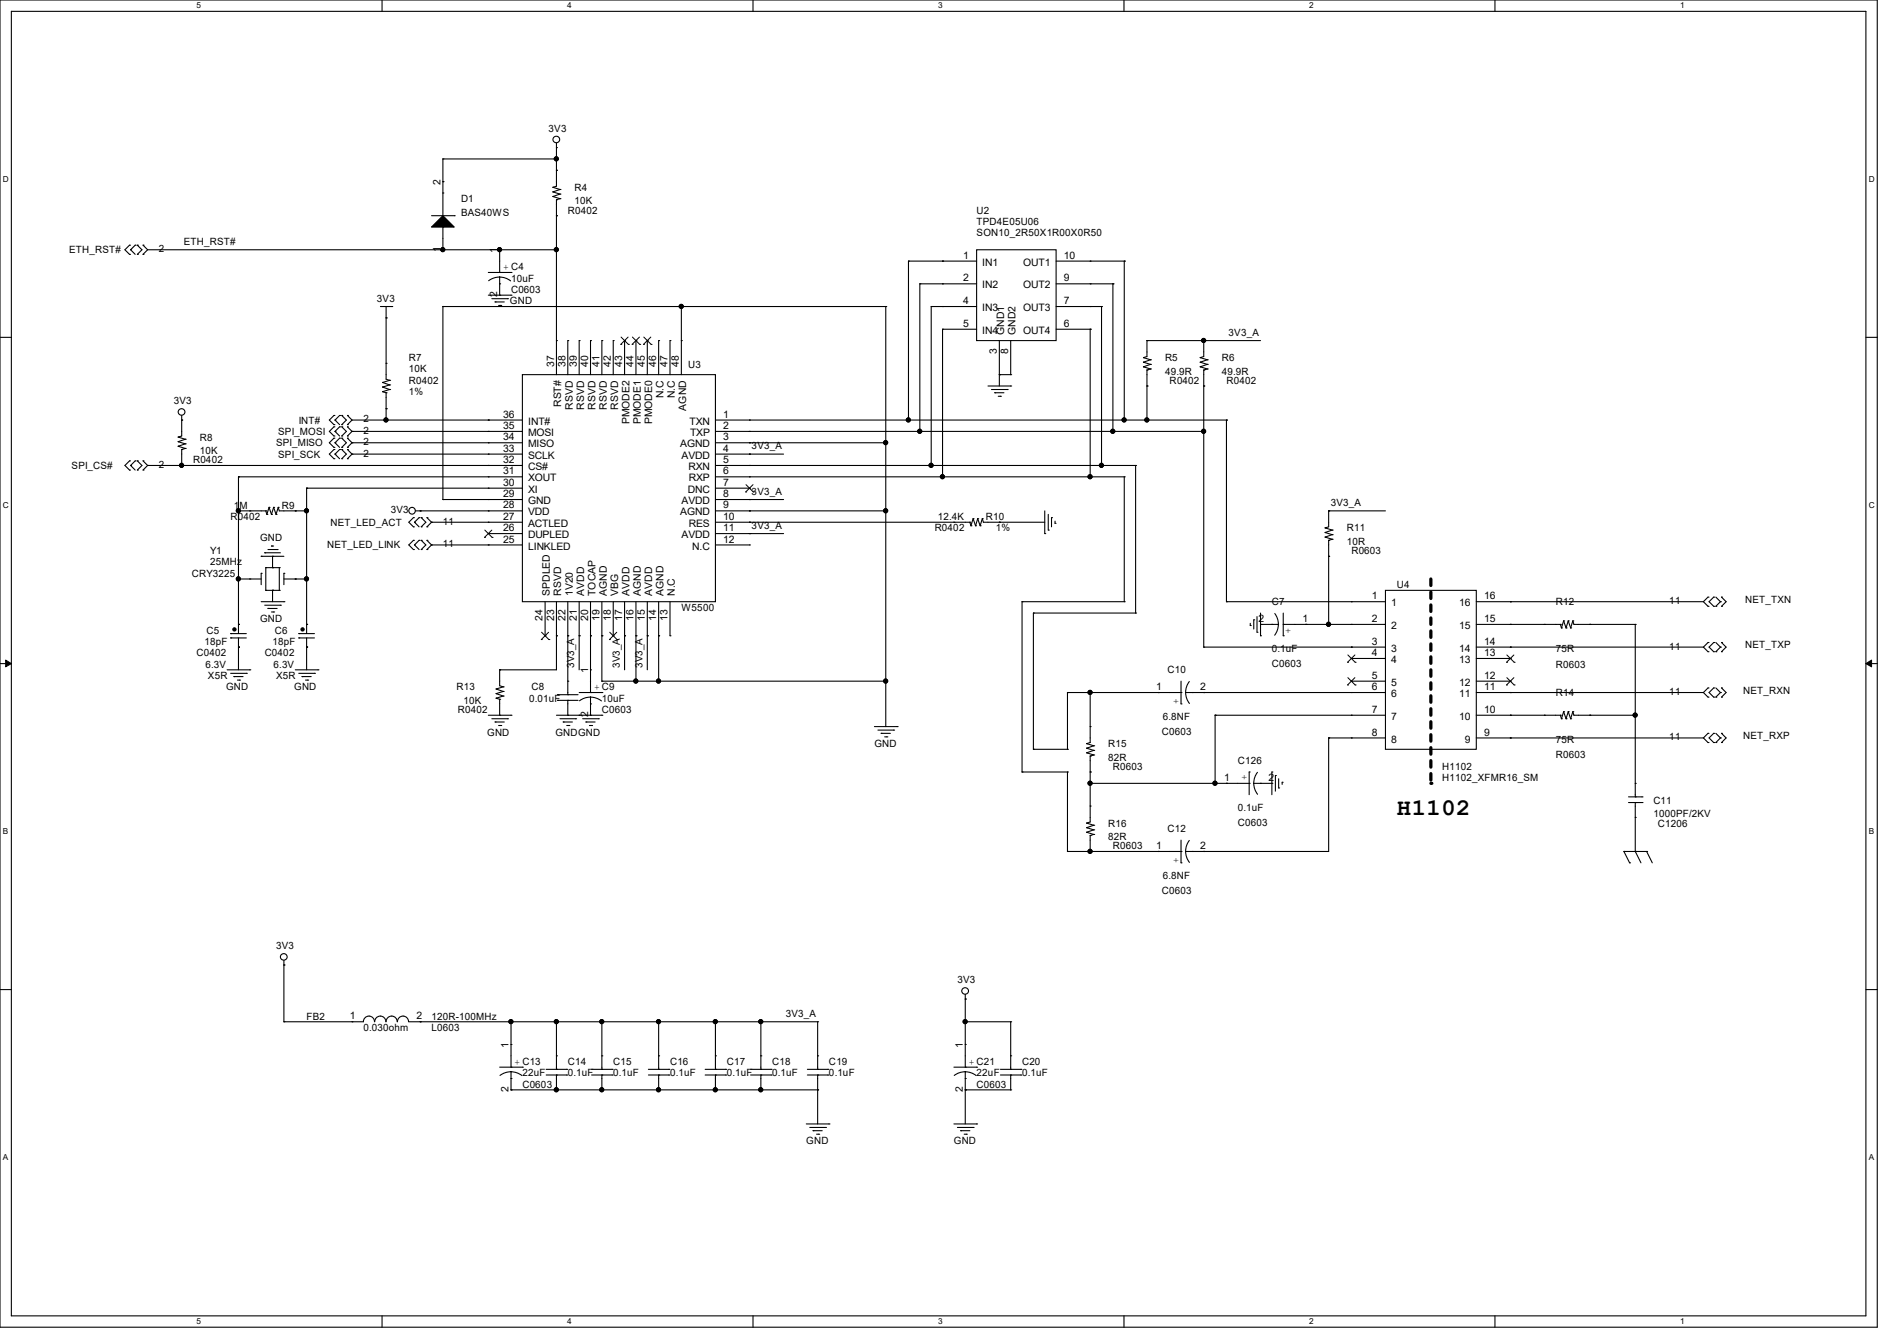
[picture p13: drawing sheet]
<svg xmlns="http://www.w3.org/2000/svg" width="297mm" height="210mm" viewBox="0 0 297 210" stroke-linecap="round" stroke-linejoin="round" font-family="sans-serif">
<defs><g id="words">
<text font-size="3.7" x="218.7" y="127.6">H1102</text>
<g font-size="1.6">
<text x="85.9" y="20.7">3V3</text>
<text x="69" y="29" transform="rotate(-90 69 29)">2</text>
<text x="90" y="29.9">R4</text>
<text x="72.2" y="31.7">D1</text>
<text x="72.2" y="33.8">BAS40WS</text>
<text x="88.9" y="33.4">R0402</text>
<text x="90" y="32">10K</text>
<text x="152.9" y="33.4">U2</text>
<text x="152.9" y="35.2">TPD4E05U06</text>
<text x="10.8" y="39.7">ETH_RST#</text>
<text x="24.9" y="39.5">2</text>
<text x="28.8" y="38.4">ETH_RST#</text>
<text x="69" y="39.5" transform="rotate(-90 69 39.5)">1</text>
<text x="77.9" y="39.7" transform="rotate(-90 77.9 39.7)">1</text>
<text x="150.8" y="40.5">1</text>
<text x="152.9" y="37">SON10_2R50X1R00X0R50</text>
<text x="153.8" y="41.6">IN1</text>
<text x="160.2" y="41.6">OUT1</text>
<text x="166.6" y="40.5">10</text>
<text x="59" y="47.3">3V3</text>
<text x="77.9" y="46.6" transform="rotate(-90 77.9 46.6)">2</text>
<text x="79.8" y="47.7">GND</text>
<text x="80" y="44.1">10uF</text>
<text x="80" y="45.9">C0603</text>
<text x="150.8" y="44.1">2</text>
<text x="150.8" y="47.6">4</text>
<text x="153.8" y="45.2">IN2</text>
<text x="160.2" y="45.2">OUT2</text>
<text x="166.6" y="47.6">7</text>
<text x="166.6" y="44.1">9</text>
<text x="150.8" y="51.2">5</text>
<text x="153.8" y="48.7">IN3</text>
<text x="153.8" y="52.3">IN4</text>
<text x="157.2" y="52.5" transform="rotate(-90 157.2 52.5)">GND1</text>
<text x="159" y="52.5" transform="rotate(-90 159 52.5)">GND2</text>
<text x="160.2" y="52.3">OUT4</text>
<text x="160.2" y="48.7">OUT3</text>
<text x="166.6" y="51.2">6</text>
<text x="192.4" y="52.6">3V3_A</text>
<text x="64" y="56.6">R7</text>
<text x="64" y="58.3">10K</text>
<text x="86.7" y="57.4" transform="rotate(-90 86.7 57.4)">37</text>
<text x="88.5" y="57.4" transform="rotate(-90 88.5 57.4)">38</text>
<text x="90.3" y="57.4" transform="rotate(-90 90.3 57.4)">39</text>
<text x="92.1" y="57.4" transform="rotate(-90 92.1 57.4)">40</text>
<text x="93.9" y="57.4" transform="rotate(-90 93.9 57.4)">41</text>
<text x="95.6" y="57.4" transform="rotate(-90 95.6 57.4)">42</text>
<text x="97.4" y="57.4" transform="rotate(-90 97.4 57.4)">43</text>
<text x="99.2" y="57.4" transform="rotate(-90 99.2 57.4)">44</text>
<text x="101" y="57.4" transform="rotate(-90 101 57.4)">45</text>
<text x="102.7" y="57.4" transform="rotate(-90 102.7 57.4)">46</text>
<text x="104.5" y="57.4" transform="rotate(-90 104.5 57.4)">47</text>
<text x="106.3" y="57.4" transform="rotate(-90 106.3 57.4)">48</text>
<text x="107.7" y="57.6">U3</text>
<text x="156.1" y="55.5" transform="rotate(-90 156.1 55.5)">3</text>
<text x="157.9" y="55.5" transform="rotate(-90 157.9 55.5)">8</text>
<text x="182.4" y="56.6">R5</text>
<text x="182.4" y="58.7">49.9R</text>
<text x="191.3" y="56.6">R6</text>
<text x="191.3" y="58.7">49.9R</text>
<text x="27.2" y="63.3">3V3</text>
<text x="64" y="61.9">1%</text>
<text x="64" y="60.1">R0402</text>
<text x="78.8" y="65.4">36</text>
<text x="87.9" y="63.8" transform="rotate(-90 87.9 63.8)">RST#</text>
<text x="89.7" y="64.1" transform="rotate(-90 89.7 64.1)">RSVD</text>
<text x="91.4" y="64.1" transform="rotate(-90 91.4 64.1)">RSVD</text>
<text x="93.2" y="64.1" transform="rotate(-90 93.2 64.1)">RSVD</text>
<text x="95" y="64.1" transform="rotate(-90 95 64.1)">RSVD</text>
<text x="96.8" y="64.1" transform="rotate(-90 96.8 64.1)">RSVD</text>
<text x="103.9" y="62.4" transform="rotate(-90 103.9 62.4)">N.C</text>
<text x="105.7" y="62.4" transform="rotate(-90 105.7 62.4)">N.C</text>
<text x="107.4" y="64.3" transform="rotate(-90 107.4 64.3)">AGND</text>
<text x="113.2" y="65.4">1</text>
<text x="183.1" y="60.1">R0402</text>
<text x="192" y="60.1">R0402</text>
<text x="31.3" y="69">R8</text>
<text x="31.3" y="71.1">10K</text>
<text x="43.2" y="69.9">SPI_MISO</text>
<text x="43.6" y="68.1">SPI_MOSI</text>
<text x="43.6" y="71.7">SPI_SCK</text>
<text x="46.8" y="66.3">INT#</text>
<text x="56.9" y="69.7">2</text>
<text x="56.9" y="67.9">2</text>
<text x="56.9" y="71.5">2</text>
<text x="56.9" y="66.2">2</text>
<text x="78.8" y="70.7">33</text>
<text x="78.8" y="69">34</text>
<text x="78.8" y="67.2">35</text>
<text x="82.7" y="71.8">SCLK</text>
<text x="82.7" y="70.1">MISO</text>
<text x="82.7" y="68.3">MOSI</text>
<text x="82.7" y="66.5">INT#</text>
<text x="98.6" y="66.5" transform="rotate(-90 98.6 66.5)">PMODE2</text>
<text x="100.3" y="66.5" transform="rotate(-90 100.3 66.5)">PMODE1</text>
<text x="102.1" y="66.5" transform="rotate(-90 102.1 66.5)">PMODE0</text>
<text x="106.5" y="70.1">AGND</text>
<text x="106.7" y="71.8">AVDD</text>
<text x="107.9" y="66.5">TXN</text>
<text x="108" y="68.3">TXP</text>
<text x="113.2" y="67.2">2</text>
<text x="113.2" y="69">3</text>
<text x="113.2" y="70.7">4</text>
<text x="117.7" y="70.4">3V3_A</text>
<text x="11.2" y="73.4">SPI_CS#</text>
<text x="24.9" y="73.3">2</text>
<text x="30.2" y="72.6">R0402</text>
<text x="78.8" y="77.9">29</text>
<text x="78.8" y="76.1">30</text>
<text x="78.8" y="74.3">31</text>
<text x="78.8" y="72.5">32</text>
<text x="82.7" y="77.2">XI</text>
<text x="82.7" y="75.4">XOUT</text>
<text x="82.7" y="73.6">CS#</text>
<text x="107.7" y="77.2">DNC</text>
<text x="107.8" y="73.6">RXN</text>
<text x="107.9" y="75.4">RXP</text>
<text x="113.2" y="72.5">5</text>
<text x="113.2" y="74.3">6</text>
<text x="113.2" y="76.1">7</text>
<text x="113.2" y="77.9">8</text>
<text x="117.7" y="77.5">3V3_A</text>
<text x="36.1" y="81.4">R0402</text>
<text x="36.6" y="79.7">1M</text>
<text x="44.1" y="79.7">R9</text>
<text x="51.7" y="82.3">NET_LED_ACT</text>
<text x="61.2" y="80.4">3V3</text>
<text x="69.3" y="82.2">11</text>
<text x="78.8" y="83.2">26</text>
<text x="78.8" y="81.4">27</text>
<text x="78.8" y="79.6">28</text>
<text x="82.7" y="82.5">ACTLED</text>
<text x="82.7" y="80.7">VDD</text>
<text x="82.7" y="79">GND</text>
<text x="106.5" y="80.7">AGND</text>
<text x="106.7" y="79">AVDD</text>
<text x="107.9" y="82.5">RES</text>
<text x="113.2" y="79.6">9</text>
<text x="113.2" y="81.4">10</text>
<text x="113.2" y="83.2">11</text>
<text x="117.7" y="82.8">3V3_A</text>
<text x="146.3" y="83.2">R0402</text>
<text x="146.9" y="81.4">12.4K</text>
<text x="154.3" y="81.4">R10</text>
<text x="155.9" y="83.2">1%</text>
<text x="208.4" y="79.2">3V3_A</text>
<text x="210.9" y="83.2">R11</text>
<text x="32.9" y="86.8">Y1</text>
<text x="32.9" y="88.6">25MHz</text>
<text x="40.7" y="84.7">GND</text>
<text x="51.2" y="85.9">NET_LED_LINK</text>
<text x="69.3" y="85.7">11</text>
<text x="78.8" y="85">25</text>
<text x="82.7" y="86.1">LINKLED</text>
<text x="82.7" y="84.3">DUPLED</text>
<text x="106.7" y="84.3">AVDD</text>
<text x="108.4" y="86.1">N.C</text>
<text x="113.2" y="85">12</text>
<text x="210.9" y="85.3">10R</text>
<text x="211.6" y="86.8">R0603</text>
<text x="30.1" y="90.3">CRY3225</text>
<text x="86.1" y="93.3" transform="rotate(-90 86.1 93.3)">SPDLED</text>
<text x="87.9" y="93.3" transform="rotate(-90 87.9 93.3)">RSVD</text>
<text x="89.7" y="93.3" transform="rotate(-90 89.7 93.3)">1V20</text>
<text x="91.4" y="93.3" transform="rotate(-90 91.4 93.3)">AVDD</text>
<text x="93.2" y="93.3" transform="rotate(-90 93.2 93.3)">TOCAP</text>
<text x="95" y="93.3" transform="rotate(-90 95 93.3)">AGND</text>
<text x="96.8" y="93.3" transform="rotate(-90 96.8 93.3)">VBG</text>
<text x="98.6" y="93.3" transform="rotate(-90 98.6 93.3)">AVDD</text>
<text x="100.3" y="93.3" transform="rotate(-90 100.3 93.3)">AGND</text>
<text x="102.1" y="93.3" transform="rotate(-90 102.1 93.3)">AVDD</text>
<text x="103.9" y="93.3" transform="rotate(-90 103.9 93.3)">AGND</text>
<text x="105.7" y="93.3" transform="rotate(-90 105.7 93.3)">N.C</text>
<text x="106.7" y="95.7">W5500</text>
<text x="199.1" y="94.8">C7</text>
<text x="214.8" y="93.9">1</text>
<text x="217.8" y="95">1</text>
<text x="218.7" y="92.1">U4</text>
<text x="228.5" y="95">16</text>
<text x="232.4" y="93.9">16</text>
<text x="243.6" y="94.8">R12</text>
<text x="261.4" y="94.6">11</text>
<text x="273.3" y="94.4">NET_TXN</text>
<text x="32" y="101">18pF</text>
<text x="32.3" y="99.2">C5</text>
<text x="40.7" y="97.4">GND</text>
<text x="42.7" y="101">18pF</text>
<text x="43" y="99.2">C6</text>
<text x="85" y="97.2" transform="rotate(-90 85 97.2)">24</text>
<text x="86.7" y="97.2" transform="rotate(-90 86.7 97.2)">23</text>
<text x="88.5" y="97.2" transform="rotate(-90 88.5 97.2)">22</text>
<text x="90.3" y="97.2" transform="rotate(-90 90.3 97.2)">21</text>
<text x="92.1" y="97.2" transform="rotate(-90 92.1 97.2)">20</text>
<text x="93.9" y="97.2" transform="rotate(-90 93.9 97.2)">19</text>
<text x="95.6" y="97.2" transform="rotate(-90 95.6 97.2)">18</text>
<text x="97.4" y="97.2" transform="rotate(-90 97.4 97.2)">17</text>
<text x="99.2" y="97.2" transform="rotate(-90 99.2 97.2)">16</text>
<text x="101" y="97.2" transform="rotate(-90 101 97.2)">15</text>
<text x="102.7" y="97.2" transform="rotate(-90 102.7 97.2)">14</text>
<text x="104.5" y="97.2" transform="rotate(-90 104.5 97.2)">13</text>
<text x="197" y="97.4">2</text>
<text x="203.9" y="97.4">1</text>
<text x="214.8" y="97.4">2</text>
<text x="214.8" y="101">3</text>
<text x="217.8" y="98.5">2</text>
<text x="228.5" y="98.5">15</text>
<text x="232.4" y="101">14</text>
<text x="232.4" y="97.4">15</text>
<text x="261.4" y="101.7">11</text>
<text x="273.3" y="101.6">NET_TXP</text>
<text x="30.8" y="102.8">C0402</text>
<text x="32.2" y="104.6">6.3V</text>
<text x="32.6" y="106.3">X5R</text>
<text x="41.4" y="102.8">C0402</text>
<text x="42.8" y="104.6">6.3V</text>
<text x="43.2" y="106.3">X5R</text>
<text x="89.9" y="104.6" transform="rotate(-90 89.9 104.6)">3V3_A</text>
<text x="92.1" y="105.5" transform="rotate(-90 92.1 105.5)">1</text>
<text x="97" y="104.6" transform="rotate(-90 97 104.6)">3V3_A</text>
<text x="100.6" y="104.6" transform="rotate(-90 100.6 104.6)">3V3_A</text>
<text x="182.8" y="105.4">C10</text>
<text x="199.1" y="102.1">0.1uF</text>
<text x="199.1" y="104.4">C0603</text>
<text x="214.8" y="102.7">4</text>
<text x="214.8" y="106.3">5</text>
<text x="217.8" y="102.1">3</text>
<text x="217.8" y="103.8">4</text>
<text x="217.8" y="107.4">5</text>
<text x="228.5" y="107.4">12</text>
<text x="228.5" y="103.8">13</text>
<text x="228.5" y="102.1">14</text>
<text x="232.4" y="106.3">12</text>
<text x="232.4" y="102.7">13</text>
<text x="243.6" y="102.1">75R</text>
<text x="243.6" y="104.6">R0603</text>
<text x="35.4" y="108.1">GND</text>
<text x="46.1" y="108.1">GND</text>
<text x="71.5" y="108.1">R13</text>
<text x="71.7" y="111.7">R0402</text>
<text x="72.6" y="110.2">10K</text>
<text x="82.8" y="109.9">0.01uF</text>
<text x="83.2" y="108.1">C8</text>
<text x="92.1" y="112.4" transform="rotate(-90 92.1 112.4)">2</text>
<text x="94.2" y="109.9">10uF</text>
<text x="94.2" y="111.7">C0603</text>
<text x="181" y="108.1">1</text>
<text x="182.1" y="112.7">6.8NF</text>
<text x="187.9" y="108.1">2</text>
<text x="214.8" y="108.1">6</text>
<text x="214.8" y="111.6">7</text>
<text x="217.8" y="109.2">6</text>
<text x="217.8" y="112.7">7</text>
<text x="228.5" y="112.7">10</text>
<text x="228.5" y="109.2">11</text>
<text x="232.4" y="111.6">10</text>
<text x="232.4" y="108.1">11</text>
<text x="243.6" y="109">R14</text>
<text x="261.4" y="108.8">11</text>
<text x="272.9" y="108.7">NET_RXN</text>
<text x="76.3" y="115.2">GND</text>
<text x="87" y="115.2">GNDGND</text>
<text x="136.9" y="117">GND</text>
<text x="173.5" y="117">R15</text>
<text x="173.5" y="119.1">82R</text>
<text x="181.9" y="115.1">C0603</text>
<text x="193.8" y="119.7">C126</text>
<text x="214.8" y="115.2">8</text>
<text x="217.8" y="116.3">8</text>
<text x="229.4" y="116.3">9</text>
<text x="232.4" y="115.2">9</text>
<text x="243.6" y="116.3">75R</text>
<text x="243.6" y="118.8">R0603</text>
<text x="261.4" y="115.9">11</text>
<text x="272.9" y="115.8">NET_RXP</text>
<text x="174.2" y="120.6">R0603</text>
<text x="191.7" y="122.3">1</text>
<text x="198.6" y="122.3">2</text>
<text x="225.8" y="120.6">H1102</text>
<text x="225.8" y="122.3">H1102_XFMR16_SM</text>
<text x="258.9" y="125.9">C11</text>
<text x="173.5" y="129.5">R16</text>
<text x="173.5" y="131.6">82R</text>
<text x="182.8" y="130.3">C12</text>
<text x="193.8" y="127">0.1uF</text>
<text x="193.8" y="129.3">C0603</text>
<text x="258.9" y="128">1000PF/2KV</text>
<text x="259.6" y="129.5">C1206</text>
<text x="174.2" y="133">R0603</text>
<text x="181" y="133">1</text>
<text x="182.1" y="137.6">6.8NF</text>
<text x="187.9" y="133">2</text>
<text x="181.9" y="140">C0603</text>
<text x="43.2" y="148.7">3V3</text>
<text x="149.9" y="154">3V3</text>
<text x="48" y="159.7">FB2</text>
<text x="54.8" y="159.6">1</text>
<text x="56.9" y="161.5">0.030ohm</text>
<text x="65.2" y="159.6">2</text>
<text x="67.6" y="161.5">L0603</text>
<text x="67.6" y="159.7">120R-100MHz</text>
<text x="123" y="159.3">3V3_A</text>
<text x="79.6" y="164.1" transform="rotate(-90 79.6 164.1)">1</text>
<text x="88.9" y="166.8">C14</text>
<text x="96" y="166.8">C15</text>
<text x="104.9" y="166.8">C16</text>
<text x="113.8" y="166.8">C17</text>
<text x="120.9" y="166.8">C18</text>
<text x="129.8" y="166.8">C19</text>
<text x="150.8" y="164.1" transform="rotate(-90 150.8 164.1)">1</text>
<text x="160" y="166.8">C20</text>
<text x="79.6" y="171" transform="rotate(-90 79.6 171)">2</text>
<text x="81.8" y="168.6">22uF</text>
<text x="81.8" y="170.3">C0603</text>
<text x="88.9" y="168.6">0.1uF</text>
<text x="96" y="168.6">0.1uF</text>
<text x="104.9" y="168.6">0.1uF</text>
<text x="113.8" y="168.6">0.1uF</text>
<text x="120.9" y="168.6">0.1uF</text>
<text x="129.8" y="168.6">0.1uF</text>
<text x="150.8" y="171" transform="rotate(-90 150.8 171)">2</text>
<text x="152.9" y="168.6">22uF</text>
<text x="152.9" y="170.3">C0603</text>
<text x="160" y="168.6">0.1uF</text>
<text x="126.2" y="179.2">GND</text>
<text x="149.4" y="179.2">GND</text>
</g>
<g font-size="1.5">
<text x="78.8" y="42.3">+ C4</text>
<text x="201.3" y="98.3" transform="rotate(90 201.3 98.3)">+</text>
<text x="93" y="108.1">+ C9</text>
<text x="184.6" y="110.2" transform="rotate(-90 184.6 110.2)">+</text>
<text x="195.2" y="122.1" transform="rotate(-90 195.2 122.1)">+</text>
<text x="184.6" y="135.1" transform="rotate(-90 184.6 135.1)">+</text>
<text x="80.6" y="166.8">+ C13</text>
<text x="151.7" y="166.8">+ C21</text>
</g>
<g font-size="1.3">
<text x="30.8" y="1.3">5</text>
<text x="88.8" y="1.3">4</text>
<text x="146.9" y="1.3">3</text>
<text x="205" y="1.3">2</text>
<text x="263.1" y="1.3">1</text>
<text x=".5" y="28.4">D</text>
<text x="292.6" y="28.4">D</text>
<text x=".5" y="79.5">C</text>
<text x="292.6" y="79.5">C</text>
<text x=".5" y="130.6">B</text>
<text x="292.6" y="130.6">B</text>
<text x=".5" y="181.7">A</text>
<text x="292.6" y="181.7">A</text>
<text x="30.8" y="207.4">5</text>
<text x="88.8" y="207.4">4</text>
<text x="146.9" y="207.4">3</text>
<text x="205" y="207.4">2</text>
<text x="263.1" y="207.4">1</text>
</g>
</g></defs>
<path d="M0 0h293.9v207.9h-293.9zM1.8 1.8h290.3v204.3h-290.3z" fill="none" stroke="#000" stroke-width=".17"/>
<g fill="#fff">
<path d="M30.8 .2h.7v1.4h-.7z"/>
<path d="M30.8 206.2h.7v1.4h-.7z"/>
</g>
<path d="M59.8 0v1.8M59.8 206.1v1.8" fill="none" stroke="#000" stroke-width=".17"/>
<g fill="#fff">
<path d="M88.8 .2h.7v1.4h-.7z"/>
<path d="M88.8 206.2h.7v1.4h-.7z"/>
</g>
<path d="M117.9 0v1.8M117.9 206.1v1.8" fill="none" stroke="#000" stroke-width=".17"/>
<g fill="#fff">
<path d="M146.9 .2h.7v1.4h-.7z"/>
<path d="M146.9 206.2h.7v1.4h-.7z"/>
</g>
<path d="M176 0v1.8M176 206.1v1.8" fill="none" stroke="#000" stroke-width=".17"/>
<g fill="#fff">
<path d="M205 .2h.7v1.4h-.7z"/>
<path d="M205 206.2h.7v1.4h-.7z"/>
</g>
<path d="M234.1 0v1.8M234.1 206.1v1.8" fill="none" stroke="#000" stroke-width=".17"/>
<g fill="#fff">
<path d="M263.1 .2h.6v1.4h-.6z"/>
<path d="M263.1 206.2h.6v1.4h-.6z"/>
<path d="M.5 27.3h.9v1.4h-.9z"/>
<path d="M292.6 27.3h.9v1.4h-.9z"/>
<path d="M.5 78.4h.9v1.4h-.9z"/>
<path d="M292.6 78.4h.9v1.4h-.9z"/>
</g>
<path d="M0 52.8h1.8M292.1 52.8h1.8" fill="none" stroke="#000" stroke-width=".17"/>
<g fill="#fff">
<path d="M.5 129.5h.8v1.4h-.8z"/>
<path d="M292.6 129.5h.8v1.4h-.8z"/>
</g>
<path d="M0 103.9h1.8M292.1 103.9h1.8" fill="none" stroke="#000" stroke-width=".17"/>
<path d="M.9 103.4l.9 .5-.9 .5zM292.1 103.9l.9-.5v1z" fill="#000" stroke="#000" stroke-width=".16"/>
<g fill="#fff">
<path d="M.5 180.5h.8v1.4h-.8z"/>
<path d="M292.6 180.5h.8v1.4h-.8z"/>
</g>
<g fill="none" stroke="#000" stroke-width=".17">
<path d="M20.3 39.8h.1M20.3 38.4h.1M20.3 38.4l-.7 .7 .7 .7M20.4 39.1h.1M20.4 39.1l.8 .7M21.2 38.4h.1M21.2 38.4l-.8 .7M21.5 38.4h.1M21.5 39.8h.1M21.5 38.4l.7 .7-.7 .7M22.4 38.4h.1M22.4 39.8h.1"/>
<path d="M22.4 38.4l.7 .7M23.1 39.1h64M23.1 39.1l-.7 .7M67.6 33.8h3.5M69.3 39.1h.1M69.3 24.9h.1M69.3 28.4h.1M69.3 35.6h.1M69.3 30.2h.1M69.3 24.9v8.9M69.3 35.6v3.5M69.3 24.9h17.8"/>
<path d="M71.1 33.8h.1M78.2 39.1h.1M78.2 39.1v3.6M86.6 29.3h.1M86.6 30.1h.1M86.6 30.8h.1M86.6 29.3l1.1 .4M86.6 30.1l1.1 .3M86.6 30.8l1.1 .3M87.1 33.8h.1M87.1 39.1h.1M87.1 24.9h.1"/>
<path d="M87.1 26.7h.1M87.1 23.1h.1M87.1 31.3h.1M87.1 22.4v6.8l-.5 .1M87.1 31.3v27.4M87.7 29.7h.1M87.7 30.4h.1M87.7 31.1h.1M87.7 29.7l-1.1 .4M87.7 30.4l-1.1 .4M87.7 31.1l-.6 .2M152.9 39.1h12.5v14.2h-12.5z"/>
<path d="M59.6 48h1.7M59.9 59.9h.1M59.9 59.9l1.1 .4M60.5 49.8h.1M60.5 48v11.4l.5 .2M60.5 56.9h.1M61 59.6h.1M61 59.6l-1.1 .3M61.3 48h.1M69.3 48h.1M69.3 48v30.2M69.3 48h69.4"/>
<path d="M76.5 46.2h3.5M76.5 42.7h3.5M77 46.8h2.5M77.5 47.3h.1M77.5 47.3h1.5M78.1 47.8h.3M78.2 44.4h.1M78.2 42.7h.1M78.2 43.4l1.1 .2 .6 .4M78.2 43.4l-.7 .1-1 .5M78.2 46.2h.1M78.2 43.4v2.8"/>
<path d="M78.4 47.8h.1M79.5 46.8h.1M80 46.2h.1M80 42.7h.1M81.8 58.7h30.2v35.5h-30.2zM87.1 53.3h.1M88.9 53.3h.1M88.9 53.3v5.4M90.7 53.3h.1M90.7 53.3v5.4M92.5 53.3h.1M92.5 53.3v5.4"/>
<path d="M94.2 53.3h.1M94.2 53.3v5.4M96 53.3h.1M96 53.3v5.4M97.8 53.3h.1M97.8 53.3v5.4M99.6 53.3h.1M99.6 53.3v5.4M101.3 53.3h.1M101.3 53.3v5.4M103.1 53.3h.1M103.1 53.3v5.4"/>
<path d="M104.9 53.3h.1M104.9 53.3v5.4M106.7 48h.1M106.7 53.3h.1M106.7 48v10.7M138.7 48h.1M138.7 48v65.8M142.2 40.9h.1M142.2 40.9v24.9M142.2 40.9h10.7M144 44.4h.1M144 44.4h8.9"/>
<path d="M144 44.4v23.2M145.8 48h.1M145.8 48h7.1M145.8 48v24.9M147.6 40.9h.1M147.6 44.4h.1M147.6 48h.1M147.6 51.6h.1M147.6 51.6v23.1M147.6 51.6h5.3M156.5 58.7h.1M156.5 53.3v7.2"/>
<path d="M156.5 58.7h1.7M158.2 58.7h.1M158.2 53.3v5.4M165.4 48h7.1M165.4 40.9h10.6M165.4 44.4h8.8M165.4 51.6h5.3M170.7 51.6h.1M170.7 48h.1M170.7 44.4h.1M170.7 40.9h.1M170.7 51.6v23.1"/>
<path d="M172.5 48h.1M172.5 48v24.9M174.2 44.4h.1M174.2 44.4v23.2M176 40.9h.1M176 40.9v24.9M179 56h.1M179 56.7h.1M179 57.4h.1M179 56l1.1 .3M179 56.7l1.1 .4M179 57.4l1.1 .4"/>
<path d="M179.6 53.3h.1M179.6 58h.1M179.6 53.3v2.5l-.6 .2M179.6 58v7.8M179.6 53.3h17.8M180.1 56.3h.1M180.1 57.1h.1M180.1 57.8h.1M180.1 56.3l-1.1 .4M180.1 57.1l-1.1 .3M180.1 57.8l-.5 .2M187.9 56h.1"/>
<path d="M187.9 56.7h.1M187.9 57.4h.1M187.9 56l1.1 .3M187.9 56.7l1.1 .4M187.9 57.4l1.1 .4M188.5 53.3h.1M188.5 58h.1M188.5 53.3v2.5l-.6 .2M188.5 58v43.3M189 56.3h.1M189 57.1h.1M189 57.8h.1"/>
<path d="M189 56.3l-1.1 .4M189 57.1l-1.1 .3M189 57.8l-.5 .2M20.3 73.6h.1M20.3 72.2h.1M20.3 72.2l-.7 .7 .7 .7M20.4 72.9h.1M20.4 72.9l.8 .7M21.2 72.2h.1M21.2 72.2l-.8 .7M21.5 72.2h.1M21.5 73.6h.1"/>
<path d="M21.5 72.2l.7 .7-.7 .7M22.4 72.2h.1M22.4 73.6h.1M22.4 72.2l.7 .7M23.1 72.9h.1M23.1 72.9h58.7M23.1 72.9l-.7 .7M27.9 68.5h.1M27.9 69.2h.1M27.9 69.9h.1M27.9 68.5l1.1 .3M27.9 69.2l1.1 .3"/>
<path d="M27.9 69.9l1.1 .3M28.4 72.9h.1M28.4 65.8h.1M28.4 70.4h.1M28.4 65.1v3.2l-.5 .2M28.4 70.4v2.5M29 68.8h.1M29 69.5h.1M29 70.2h.1M29 68.8l-1.1 .4M29 69.5l-1.1 .4M29 70.2l-.6 .2"/>
<path d="M37.3 74.7h.1M37.3 74.7h44.5M37.3 74.7v24.5M42.1 79.5h.1M42.1 79.5l.4 1.1M42.1 79.5l-.3 1.1M42.8 79.5h.1M42.8 79.5l.4 1.1M42.8 79.5l-.3 1.1M43.6 79.5h.1M43.6 79.5l.1 .5h4.3M43.6 79.5l-.4 1.1"/>
<path d="M48 76.5h.1M48 76.5v22.7M48 76.5h33.8M52.3 70.1h.1M52.3 68.6h.1M52.3 68.3h.1M52.3 66.8h.1M52.3 71.8h.1M52.3 70.4h.1M52.3 66.5h.1M52.3 65.1h.1M52.3 65.1l-.7 .7 .7 .7"/>
<path d="M52.3 68.6l-.7 .7 .7 .8M52.3 70.4l-.7 .7 .7 .7M52.3 66.8l-.7 .8 .7 .7M52.5 69.3h.1M52.5 67.6h.1M52.5 71.1h.1M52.5 65.8h.1M52.5 67.6l.7 .7M52.5 69.3l.7 .8M52.5 65.8l.7 .7M52.5 71.1l.7 .7M53.2 68.6h.1"/>
<path d="M53.2 66.8h.1M53.2 70.4h.1M53.2 65.1h.1M53.2 70.4l-.7 .7M53.2 68.6l-.7 .7M53.2 66.8l-.7 .8M53.2 65.1l-.7 .7M53.5 68.6h.1M53.5 70.1h.1M53.5 66.8h.1M53.5 68.3h.1M53.5 70.4h.1"/>
<path d="M53.5 71.8h.1M53.5 65.1h.1M53.5 66.5h.1M53.5 68.6l.7 .7-.7 .8M53.5 70.4l.7 .7-.7 .7M53.5 66.8l.7 .8-.7 .7M53.5 65.1l.7 .7-.7 .7M54.4 68.6h.1M54.4 70.1h.1M54.4 66.8h.1M54.4 68.3h.1M54.4 70.4h.1"/>
<path d="M54.4 71.8h.1M54.4 65.1h.1M54.4 66.5h.1M54.4 68.6l.7 .7M54.4 66.8l.7 .8M54.4 70.4l.7 .7M54.4 65.1l.7 .7M55.1 67.6h.1M55.1 69.3h.1M55.1 71.1h.1M55.1 69.3h26.7M55.1 67.6h26.7"/>
<path d="M55.1 71.1h26.7M55.1 65.8h26.7M55.1 69.3l-.7 .8M55.1 65.8l-.7 .7M55.1 67.6l-.7 .7M55.1 71.1l-.7 .7M59.9 60.6h.1M59.9 61.3h.1M59.9 60.6l1.1 .4M59.9 61.3l.6 .2M60.5 65.8h.1M60.5 64h.1"/>
<path d="M60.5 61.5h.1M60.5 61.5v4.3M61 60.3h.1M61 61h.1M61 60.3l-1.1 .3M61 61l-1.1 .3M69.3 78.2h.1M69.3 78.2h12.5M76.5 65.8h.1M76.5 78.2h.1M76.5 76.5h.1M76.5 74.7h.1"/>
<path d="M76.5 72.9h.1M76.5 71.1h.1M76.5 69.3h.1M76.5 67.6h.1M112 78.2h10.7M112 69.3h26.7M112 67.6h76.5M112 71.1h10.7M112 72.9h65.8M112 65.8h80M112 74.7h64M112 76.5h5.3"/>
<path d="M117.3 69.3h.1M117.3 71.1h.1M117.3 78.2h.1M117.3 65.8h.1M117.3 67.6h.1M117.3 72.9h.1M117.3 74.7h.1M117.3 76.5h.1M138.7 69.3h.1M142.2 65.8h.1M144 67.6h.1M145.8 72.9h.1"/>
<path d="M147.6 74.7h.1M154.7 60.5h3.5M155.2 61h2.5M155.7 61.5h.1M155.7 61.5h1.5M156.3 62.1h.3M156.6 62.1h.1M157.7 61h.1M158.2 60.5h.1M170.7 74.7h.1M172.5 72.9h.1M174.2 67.6h.1"/>
<path d="M176 65.8h.1M176 74.7h.1M176 74.7v19.5M177.8 72.9h.1M177.8 72.9v23.1M179.6 60.5h.1M188.5 60.5h.1M188.5 67.6h.1M192 65.8h.1M192 65.8v28.4M36.1 99.9h.1M36.1 99.2h.1"/>
<path d="M36.1 99.9h2.5M36.1 99.2h2.5M37.3 90.7h.1M37.3 80h.1M37.3 80h4.3M37.3 97.8h.1M37.3 90.7h3.6M37.3 99.9v5M39.1 80h.1M39.1 90.7h.1M40.9 87.1h.1M40.9 89.8h.1"/>
<path d="M40.9 94.2h3.5M40.9 87.1h3.5M40.9 89.8v1.8M41.4 86.6h.1M41.4 94.8h2.5M41.4 86.6h2.5M41.6 80h.1M41.6 88.9h.1M41.6 92.5h.1M41.6 80l.2 .6M41.6 88.9v3.6M41.6 88.9h2.1"/>
<path d="M41.6 92.5h2.1M41.8 80.6h.1M42 95.3h.1M42 95.3h1.4M42 86.1h1.4M42.5 85.5h.1M42.5 80.6h.1M42.5 95.8h.3M42.5 85.5h.3M42.7 87.1h.1M42.7 92.5h.1M42.7 88.9h.1"/>
<path d="M42.7 87.1v1.8M42.7 92.5v1.7M42.8 95.8h.1M43.2 80.6h.1M43.4 86.1h.1M43.7 88.9h.1M43.7 92.5h.1M43.7 88.9v3.6M43.9 94.8h.1M44.4 94.2h.1M44.4 89.8h.1M44.4 89.8v1.8"/>
<path d="M44.4 90.7h3.6M46.2 90.7h.1M46.2 80h.1M46.8 99.9h.1M46.8 99.2h.1M46.8 99.9h2.4M46.8 99.2h2.4M48 90.7h.1M48 80h.1M48 97.8h.1M48 99.9v5M64.7 82.5h.1"/>
<path d="M64.7 81.1h.1M64.7 86.1h.1M64.7 84.6h.1M64.7 84.6l-.7 .7 .7 .8M64.7 81.1l-.7 .7 .7 .7M64.9 81.8h.1M64.9 85.3h.1M64.9 81.8l.7 .7M64.9 85.3l.7 .8M65.1 80h16.7M65.6 81.1h.1M65.6 84.6h.1"/>
<path d="M65.6 81.1l-.7 .7M65.6 84.6l-.7 .7M65.8 80h.1M66 81.1h.1M66 82.5h.1M66 84.6h.1M66 86.1h.1M66 81.1l.7 .7-.7 .7M66 84.6l.7 .7-.7 .8M66.8 81.1h.1M66.8 82.5h.1M66.8 84.6h.1"/>
<path d="M66.8 86.1h.1M66.8 81.1l.8 .7M66.8 84.6l.8 .7M67.6 85.3h.1M67.6 81.8h.1M67.6 81.8h14.2M67.6 85.3h14.2M67.6 81.8l-.8 .7M67.6 85.3l-.8 .8M76.5 85.3h.1M76.5 83.6h.1M76.5 81.8h.1"/>
<path d="M76.5 80h.1M76.5 83.6h5.3M85.3 99.6h.1M85.3 94.2v5.4M87.1 99.6h.1M87.1 94.2v10.7h-8.9M88.9 99.6h.1M88.9 94.2v14.6M90.7 99.6h.1M90.7 94.2v10.7M92.5 99.6h.1M92.5 94.2v14.3"/>
<path d="M94.2 99.6h.1M94.2 94.2v12.5M96 99.6h.1M96 94.2v5.4M97.8 99.6h.1M97.8 94.2v10.7M99.6 99.6h.1M99.6 94.2v12.5M101.3 99.6h.1M101.3 94.2v10.7M103.1 99.6h.1M103.1 94.2v12.5"/>
<path d="M104.9 99.6h.1M104.9 94.2v5.4M112 81.8h39.8M112 80h26.7M112 83.6h10.7M112 85.3h5.3M117.3 80h.1M117.3 81.8h.1M117.3 83.6h.1M117.3 85.3h.1M138.7 80h.1M149.4 81.8h.1"/>
<path d="M151.8 81.8h.1M151.8 81.8l.2 .5M152 82.3h.1M152.4 81.2h.1M152.4 81.2l.3 1.1M152.4 81.2l-.4 1.1M152.7 82.3h.1M153.1 81.2h.1M153.1 81.2l.4 1.1M153.1 81.2l-.4 1.1M153.5 82.3h.1M153.8 81.2h.1"/>
<path d="M153.8 81.2l.2 .6h9.6M153.8 81.2l-.3 1.1M156.5 81.8h.1M160 94.2h.1M160 94.2h16M160 94.2v26.7M161.8 96h.1M161.8 96h16M161.8 96v21.3M163.6 83.6h.1M163.6 80v3.6M164.1 83h.1"/>
<path d="M164.1 80.6v2.4M164.6 81.1h.1M164.6 81.1v1.4M165.2 82h.1M165.2 81.6v.4M176 94.2h.1M177.8 96h.1M192 94.2h.1M192 94.2h24.9M195.7 98h.1M195.7 97.6v.4M196.3 97.1h.1"/>
<path d="M196.3 97.1v1.4M196.8 99h.1M196.8 96.6v2.4M197.4 99.6h.1M197.4 97.8h.1M197.4 97.8h2.8M197.4 96v3.6M199.1 97.8h.1M199.6 96.1l.5 1 .1 .7-.3 1.1-.3 .6M200.9 99.6h.1M200.9 97.8h.1M200.9 97.8h16"/>
<path d="M200.9 96v3.6M204.5 97.8h.1M207.5 82.7h.1M207.5 83.4h.1M207.5 84.1h.1M207.5 82.7l1.1 .3M207.5 83.4l1.1 .3M207.5 84.1l1.1 .4M208 87.1h.1M208 80h.1M208 97.8h.1M208 84.6h.1"/>
<path d="M208 80v2.5l-.5 .2M208 84.6v13.2M208 80h8.9M208.6 83h.1M208.6 83.7h.1M208.6 84.5h.1M208.6 83l-1.1 .4M208.6 83.7l-1.1 .4M208.6 84.5l-.6 .1M211.6 94.2h.1M211.6 97.8h.1M216.9 92.5h14.2v24.8h-14.2z"/>
<path d="M231.1 97.8h13.2M231.1 94.2h35.6M236.5 94.2h.1M236.5 97.8h.1M241.8 97.8h.1M244.3 97.8h.1M244.3 97.8l.2 .5M244.5 98.3h.1M244.8 97.2h.1M244.8 97.2l.4 1.1M244.8 97.2l-.3 1.1M245.2 98.3h.1"/>
<path d="M245.5 97.2h.1M245.5 97.2l.4 1.1M245.5 97.2l-.3 1.1M245.9 98.3h.1M246.3 97.2h.1M246.3 97.2l.1 .6h9.6M246.3 97.2l-.4 1.1M248.9 97.8h.1M256 97.8h.1M256 97.8v27M266.7 94.2l.7 .8M267.4 95h.1"/>
<path d="M267.4 93.5h.1M267.4 93.5l-.7 .7M268.3 95h.1M268.3 93.5h.1M268.3 93.5l-.7 .7 .7 .8M268.6 95h.1M268.6 93.5l.8 .7M269.4 94.2h.1M269.4 94.2l-.8 .8M269.5 93.5h.1M269.5 95h.1M269.5 93.5l.8 .7-.8 .8"/>
<path d="M35.6 104.9h3.5M36.1 105.5h2.5M36.6 106h.1M36.6 106h1.5M37.2 106.5h.3M37.3 101.3h.1M37.5 106.5h.1M38.6 105.5h.1M39.1 104.9h.1M46.2 104.9h3.6M46.8 105.5h2.4M47.3 106h.1"/>
<path d="M47.3 106h1.4M47.8 106.5h.4M48 101.3h.1M48.2 106.5h.1M49.2 105.5h.1M49.8 104.9h.1M76.5 112h3.5M77 112.6h2.5M77.5 113.1h.1M77.5 113.1h1.5M77.7 107.9h.1M77.7 108.6h.1"/>
<path d="M77.7 109.3h.1M77.7 107.9l1.1 .4M77.7 108.6l1.1 .4M77.7 109.3l.5 .2M78.1 113.6h.3M78.2 104.9h.1M78.2 109.5h.1M78.2 104.9v2.5l.6 .2M78.2 109.5v2.5M78.2 112h.1M78.4 113.6h.1M78.8 107.6h.1"/>
<path d="M78.8 108.3h.1M78.8 109h.1M78.8 107.6l-1.1 .3M78.8 108.3l-1.1 .3M78.8 109l-1.1 .3M79.5 112.6h.1M80 112h.1M87.1 112h7.1M87.3 109.7h.1M87.3 108.8h.1M87.3 109.7h3.2M87.3 108.8h3.2"/>
<path d="M87.7 112.6h2.4M88.2 113.1h.1M88.2 113.1h1.4M88.7 113.6h.4M88.9 108.8h.1M88.9 109.7h.1M88.9 106.7h.1M88.9 112h.1M88.9 109.7v2.3M89.1 113.6h.1M90.1 112.6h.1M90.7 112h.1"/>
<path d="M90.7 108.5h3.5M91.2 112.6h2.5M91.7 113.1h.1M91.7 113.1h1.5M92.3 113.6h.3M92.5 110.2h.1M92.5 108.5h.1M92.5 109.2l1 .2 .7 .4M92.5 109.2l-.8 .1-1 .5M92.5 104.9h.1M92.5 112h.1M92.5 109.2v2.8"/>
<path d="M92.6 113.6h.1M93.7 112.6h.1M94.2 106.7h.1M94.2 112h.1M94.2 108.5h.1M94.2 106.7h44.5M99.6 106.7h.1M103.1 106.7h.1M136.9 113.8h3.6M137.5 114.3h2.4M138 114.9h.1M138 114.9h1.4"/>
<path d="M138.5 115.4h.4M138.7 106.7h.1M138.9 115.4h.1M139.9 114.3h.1M140.5 113.8h.1M161.8 117.3h.1M161.8 117.3h5.3M167.1 117.3h.1M167.1 108.5h.1M167.1 108.5h17.8M167.1 108.5v8.8M170.1 116.5h.1"/>
<path d="M170.1 117.2h.1M170.1 117.9h.1M170.1 116.5l1.1 .3M170.1 117.2l1.1 .3M170.1 117.9l1.1 .3M170.7 108.5h.1M170.7 118.4h.1M170.7 108.5v7.8l-.6 .2M170.7 118.4v10.3l-.6 .2M170.7 113.8h.1M171.2 116.8h.1M171.2 117.5h.1"/>
<path d="M171.2 118.2h.1M171.2 116.8l-1.1 .4M171.2 117.5l-1.1 .4M171.2 118.2l-.5 .2M181.4 108.5h.1M184.9 110.2h.1M184.9 108.5h.1M184.9 106.7v3.5M185.6 108.5l.3 1 .3 .7M185.6 108.5h31.3M186.2 106.7l-.5 1-.1 .8M186.7 108.5h.1"/>
<path d="M188.5 108.5h.1M188.5 101.3h.1M188.5 101.3h28.4M190.2 112h.1M190.2 112v10.7M190.2 112h26.7M208 115.6h.1M208 115.6h8.9M208 115.6v17.7h-22.4M211.6 101.3h.1M211.6 103.1h.1M211.6 106.7h.1"/>
<path d="M211.6 108.5h.1M211.6 112h.1M211.6 115.6h.1M211.6 106.7h5.3M211.6 103.1h5.3M231.1 112h13.2M231.1 106.7h5.4M231.1 115.6h35.6M231.1 108.5h35.6M231.1 101.3h35.6M231.1 103.1h5.4M236.5 115.6h.1"/>
<path d="M236.5 108.5h.1M236.5 101.3h.1M236.5 112h.1M236.5 106.7h.1M236.5 103.1h.1M241.8 112h.1M244.3 112h.1M244.3 112l.2 .6M244.5 112.6h.1M244.8 111.5h.1M244.8 111.5l.4 1.1M244.8 111.5l-.3 1.1"/>
<path d="M245.2 112.6h.1M245.5 111.5h.1M245.5 111.5l.4 1.1M245.5 111.5l-.3 1.1M245.9 112.6h.1M246.3 111.5h.1M246.3 111.5l.1 .5h9.6M246.3 111.5l-.4 1.1M248.9 112h.1M256 112h.1M266.7 115.6l.7 .7M266.7 108.5l.7 .7"/>
<path d="M266.7 101.3l.7 .8M267.4 116.3h.1M267.4 114.9h.1M267.4 109.2h.1M267.4 107.7h.1M267.4 102.1h.1M267.4 100.6h.1M267.4 114.9l-.7 .7M267.4 107.7l-.7 .8M267.4 100.6l-.7 .7M268.3 116.3h.1M268.3 114.9h.1"/>
<path d="M268.3 109.2h.1M268.3 107.7h.1M268.3 102.1h.1M268.3 100.6h.1M268.3 114.9l-.7 .7 .7 .7M268.3 107.7l-.7 .8 .7 .7M268.3 100.6l-.7 .7 .7 .8M268.6 116.3h.1M268.6 109.2h.1M268.6 102.1h.1M268.6 114.9l.8 .7M268.6 107.7l.8 .8"/>
<path d="M268.6 100.6l.8 .7M269.4 115.6h.1M269.4 108.5h.1M269.4 101.3h.1M269.4 115.6l-.8 .7M269.4 108.5l-.8 .7M269.4 101.3l-.8 .8M269.5 114.9h.1M269.5 116.3h.1M269.5 107.7h.1M269.5 109.2h.1M269.5 100.6h.1"/>
<path d="M269.5 102.1h.1M269.5 114.9l.8 .7-.8 .7M269.5 107.7l.8 .8-.8 .7M269.5 100.6l.8 .7-.8 .8M160 120.9h.1M160 120.9h7.1M167.1 120.9h.1M167.1 133.3h.1M167.1 133.3h17.8M167.1 120.9v12.4M170.1 128.9h.1M170.1 129.6h.1"/>
<path d="M170.1 130.3h.1M170.1 128.9l1.1 .3M170.1 129.6l1.1 .4M170.1 130.3l1.1 .4M170.7 120.9h.1M170.7 122.7h.1M170.7 133.3h.1M170.7 130.9h.1M170.7 130.9v2.4M170.7 126.2h.1M170.7 122.7h24.9M171.2 129.2h.1"/>
<path d="M171.2 130h.1M171.2 130.7h.1M171.2 129.2l-1.1 .4M171.2 130l-1.1 .3M171.2 130.7l-.5 .2M181.4 133.3h.1M184.9 135.1h.1M184.9 133.3h.1M184.9 131.6v3.5M185.6 133.3l.3 1.1 .3 .7M186.2 131.6l-.5 1-.1 .7M186.7 133.3h.1"/>
<path d="M188.5 133.3h.1M190.2 122.7h.1M192 122.7h.1M195.6 120.9h.1M195.6 122.7h.1M195.6 120.9v3.6M196.3 122.7l.2 1.1 .4 .6M196.3 122.7h2.8M196.9 121l-.5 .9-.1 .8M197.4 122.7h.1M199.1 120.9h.1M199.1 122.7h.1"/>
<path d="M199.1 120.9v3.6M199.7 121.5h.1M199.7 121.5v2.4M200.2 123.4h.1M200.2 122v1.4M200.7 122.5h.1M200.7 122.5v.4M254.3 133.3h.1M254.3 133.3h3.5M254.3 133.3l.8 1.8M255 125.7h2.1M255 124.8h2.1"/>
<path d="M255.1 135.1h.1M256 133.3h.1M256 124.8h.1M256 125.7h.1M256 122.7h.1M256 128h.1M256 125.7v7.6M256 133.3l.9 1.8M257.1 125.7h.1M257.1 124.8h.1M257.8 133.3h.1M257.8 133.3l.9 1.8"/>
<path d="M0 155h1.8M44.4 151.1h.1M44.4 150.4v9.6M151.1 156.5h.1M151.1 155.7v11.4M292.1 155h1.8M44.4 160h.1M44.4 160h12.5a.87 .87 0 0 1 .9-.9 .87 .87 0 0 1 .8 .9M55.1 160h.1M60.4 160a.87 .87 0 0 0-.9-.9 .87 .87 0 0 0-.8 .9M62.2 160a.87 .87 0 0 0-.9-.9 .87 .87 0 0 0-.8 .9M64 160a.87 .87 0 0 0-.9-.9 .87 .87 0 0 0-.9 .9"/>
<path d="M64 160h64M65.8 160h.1M78.2 167.1h3.6M80 160h.1M80 170.7h.1M80 168.9h.1M80 167.1h.1M80 167.9l1.1 .2 .6 .3M80 167.9h-.7l-1 .5M80 163.6h.1M80 160v7.1M80 167.9v2.8"/>
<path d="M80 170.7h48M81.8 167.1h.1M85.5 168.4h3.2M85.5 167.5h3.2M87.1 160h.1M87.1 170.7h.1M87.1 167.5h.1M87.1 168.4h.1M87.1 165.4h.1M87.1 160v7.5M87.1 168.4v2.3M88.7 168.4h.1"/>
<path d="M88.7 167.5h.1M92.6 168.4h3.2M92.6 167.5h3.2M94.2 160h.1M94.2 170.7h.1M94.2 167.5h.1M94.2 168.4h.1M94.2 165.4h.1M94.2 160v7.5M94.2 168.4v2.3M95.8 168.4h.1M95.8 167.5h.1"/>
<path d="M101.5 168.4h3.2M101.5 167.5h3.2M103.1 160h.1M103.1 170.7h.1M103.1 167.5h.1M103.1 168.4h.1M103.1 165.4h.1M103.1 160v7.5M103.1 168.4v2.3M104.7 168.4h.1M104.7 167.5h.1M110.4 168.4h3.2"/>
<path d="M110.4 167.5h3.2M112 160h.1M112 170.7h.1M112 167.5h.1M112 168.4h.1M112 165.4h.1M112 160v7.5M112 168.4v2.3M113.6 168.4h.1M113.6 167.5h.1M117.5 168.4h3.2M117.5 167.5h3.2"/>
<path d="M119.1 160h.1M119.1 170.7h.1M119.1 167.5h.1M119.1 168.4h.1M119.1 165.4h.1M119.1 160v7.5M119.1 168.4v2.3M120.7 168.4h.1M120.7 167.5h.1M126.2 176h3.6M126.4 168.4h3.2M126.4 167.5h3.2"/>
<path d="M126.8 176.6h2.4M127.3 177.1h.1M127.3 177.1h1.4M127.8 177.6h.4M128 160h.1M128 170.7h.1M128 167.5h.1M128 168.4h.1M128 165.4h.1M128 160v7.5M128 168.4v7.6M128.2 177.6h.1"/>
<path d="M129.2 176.6h.1M129.6 168.4h.1M129.6 167.5h.1M129.8 176h.1M149.4 176h3.5M149.4 167.1h3.5M149.9 176.6h2.5M150.4 177.1h.1M150.4 177.1h1.4M151 177.6h.3M151.1 160h.1M151.1 170.7h.1"/>
<path d="M151.1 168.9h.1M151.1 167.1h.1M151.1 167.9l1.1 .2 .6 .3M151.1 167.9h-.7l-1 .5M151.1 163.6h.1M151.1 160h7.1M151.1 167.9v8.1M151.1 170.7h7.1M151.3 177.6h.1M152.4 176.6h.1M152.9 176h.1M152.9 167.1h.1"/>
<path d="M156.6 168.4h3.3M156.6 167.5h3.3M158.2 160h.1M158.2 167.5h.1M158.2 168.4h.1M158.2 165.4h.1M158.2 170.7h.1M158.2 160v7.5M158.2 168.4v2.3M159.9 168.4h.1M159.9 167.5h.1"/>
<circle cx="87.1" cy="21.8" r=".52"/>
<circle cx="28.4" cy="64.5" r=".52"/>
<circle cx="64.5" cy="80" r=".52"/>
<circle cx="44.4" cy="149.9" r=".52"/>
<circle cx="151.1" cy="155.2" r=".52"/>
</g>
<path d="M224 90.7v32" fill="none" stroke="#000" stroke-width=".51" stroke-dasharray="1 1"/>
<circle cx="224" cy="122.7" r=".25" fill="#000" stroke-dasharray="1 1"/>
<g fill="#000" stroke="#000" stroke-width=".17">
<path d="M69.3 33.8l1.8 1.8h-3.5z"/>
<circle cx="69.3" cy="39.1" r=".32"/>
<circle cx="78.2" cy="39.1" r=".32"/>
<circle cx="87.1" cy="39.1" r=".32"/>
<circle cx="87.1" cy="24.9" r=".32"/>
<circle cx="106.7" cy="48" r=".32"/>
<circle cx="188.4" cy="53.3" r=".32"/>
<circle cx="28.4" cy="72.9" r=".32"/>
<circle cx="37.3" cy="80" r=".32"/>
<circle cx="48" cy="80" r=".32"/>
<circle cx="60.4" cy="65.8" r=".32"/>
<circle cx="138.7" cy="69.3" r=".32"/>
<circle cx="138.7" cy="80" r=".32"/>
<circle cx="142.2" cy="65.8" r=".32"/>
<circle cx="144" cy="67.5" r=".32"/>
<circle cx="145.8" cy="72.9" r=".32"/>
<circle cx="147.6" cy="74.7" r=".32"/>
<circle cx="170.7" cy="74.7" r=".32"/>
<circle cx="172.4" cy="72.9" r=".32"/>
<circle cx="174.2" cy="67.5" r=".32"/>
<circle cx="176" cy="65.8" r=".32"/>
<circle cx="179.6" cy="65.8" r=".32"/>
<circle cx="188.4" cy="67.5" r=".32"/>
<circle cx="36.7" cy="98.6" r=".25"/>
<circle cx="37.3" cy="90.7" r=".32"/>
<circle cx="47.4" cy="98.6" r=".25"/>
<circle cx="48" cy="90.7" r=".32"/>
<circle cx="208" cy="97.8" r=".32"/>
<circle cx="99.5" cy="106.7" r=".32"/>
<circle cx="103.1" cy="106.7" r=".32"/>
<circle cx="138.7" cy="106.7" r=".32"/>
<circle cx="170.7" cy="108.4" r=".32"/>
<circle cx="256" cy="112" r=".32"/>
<circle cx="170.7" cy="133.3" r=".32"/>
<circle cx="170.7" cy="122.7" r=".32"/>
<circle cx="190.2" cy="122.7" r=".32"/>
<circle cx="80" cy="160" r=".32"/>
<circle cx="87.1" cy="160" r=".32"/>
<circle cx="94.2" cy="160" r=".32"/>
<circle cx="103.1" cy="160" r=".32"/>
<circle cx="112" cy="160" r=".32"/>
<circle cx="119.1" cy="160" r=".32"/>
<circle cx="151.1" cy="160" r=".32"/>
<circle cx="87.1" cy="170.7" r=".32"/>
<circle cx="94.2" cy="170.7" r=".32"/>
<circle cx="103.1" cy="170.7" r=".32"/>
<circle cx="112" cy="170.7" r=".32"/>
<circle cx="119.1" cy="170.7" r=".32"/>
</g>
<g fill="none" stroke="#000" stroke-width=".16">
<path d="M97.2 53.9h.1M97.2 52.8l1.2 1.1M98.3 52.8l-1.1 1.1M98.4 53.9h.1M99 53.9h.1M99 52.8l1.2 1.1M100.1 52.8l-1.1 1.1M100.2 53.9h.1M100.8 53.9h.1M100.8 52.8l1.1 1.1M101.9 52.8l-1.1 1.1M101.9 53.9h.1"/>
<path d="M116.8 77h.1M116.8 75.9l1.1 1.1M117.9 75.9l-1.1 1.1M117.9 77h.1M75.9 84.2h.1M75.9 83l1.1 1.2M77 83l-1.1 1.2M77 84.2h.1M84.8 99l1.1 1.2M85.9 99l-1.1 1.2M95.5 99l1.1 1.2M96.6 99l-1.2 1.2"/>
<path d="M84.8 100.2h.1M85.9 100.2h.1M95.4 100.2h.1M96.6 100.2h.1M211 103.7h.1M211 107.3h.1M211 102.6l1.2 1.1M211 106.1l1.2 1.2M212.1 102.6l-1.1 1.1M212.1 106.1l-1.1 1.2M212.2 103.7h.1M212.2 107.3h.1"/>
<path d="M235.9 107.3h.1M235.9 103.7h.1M235.9 106.1l1.2 1.2M235.9 102.6l1.2 1.1M237 106.1l-1.1 1.2M237 102.6l-1.1 1.1M237.1 107.3h.1M237.1 103.7h.1"/>
</g>
<use href="#words"/>
</svg>
